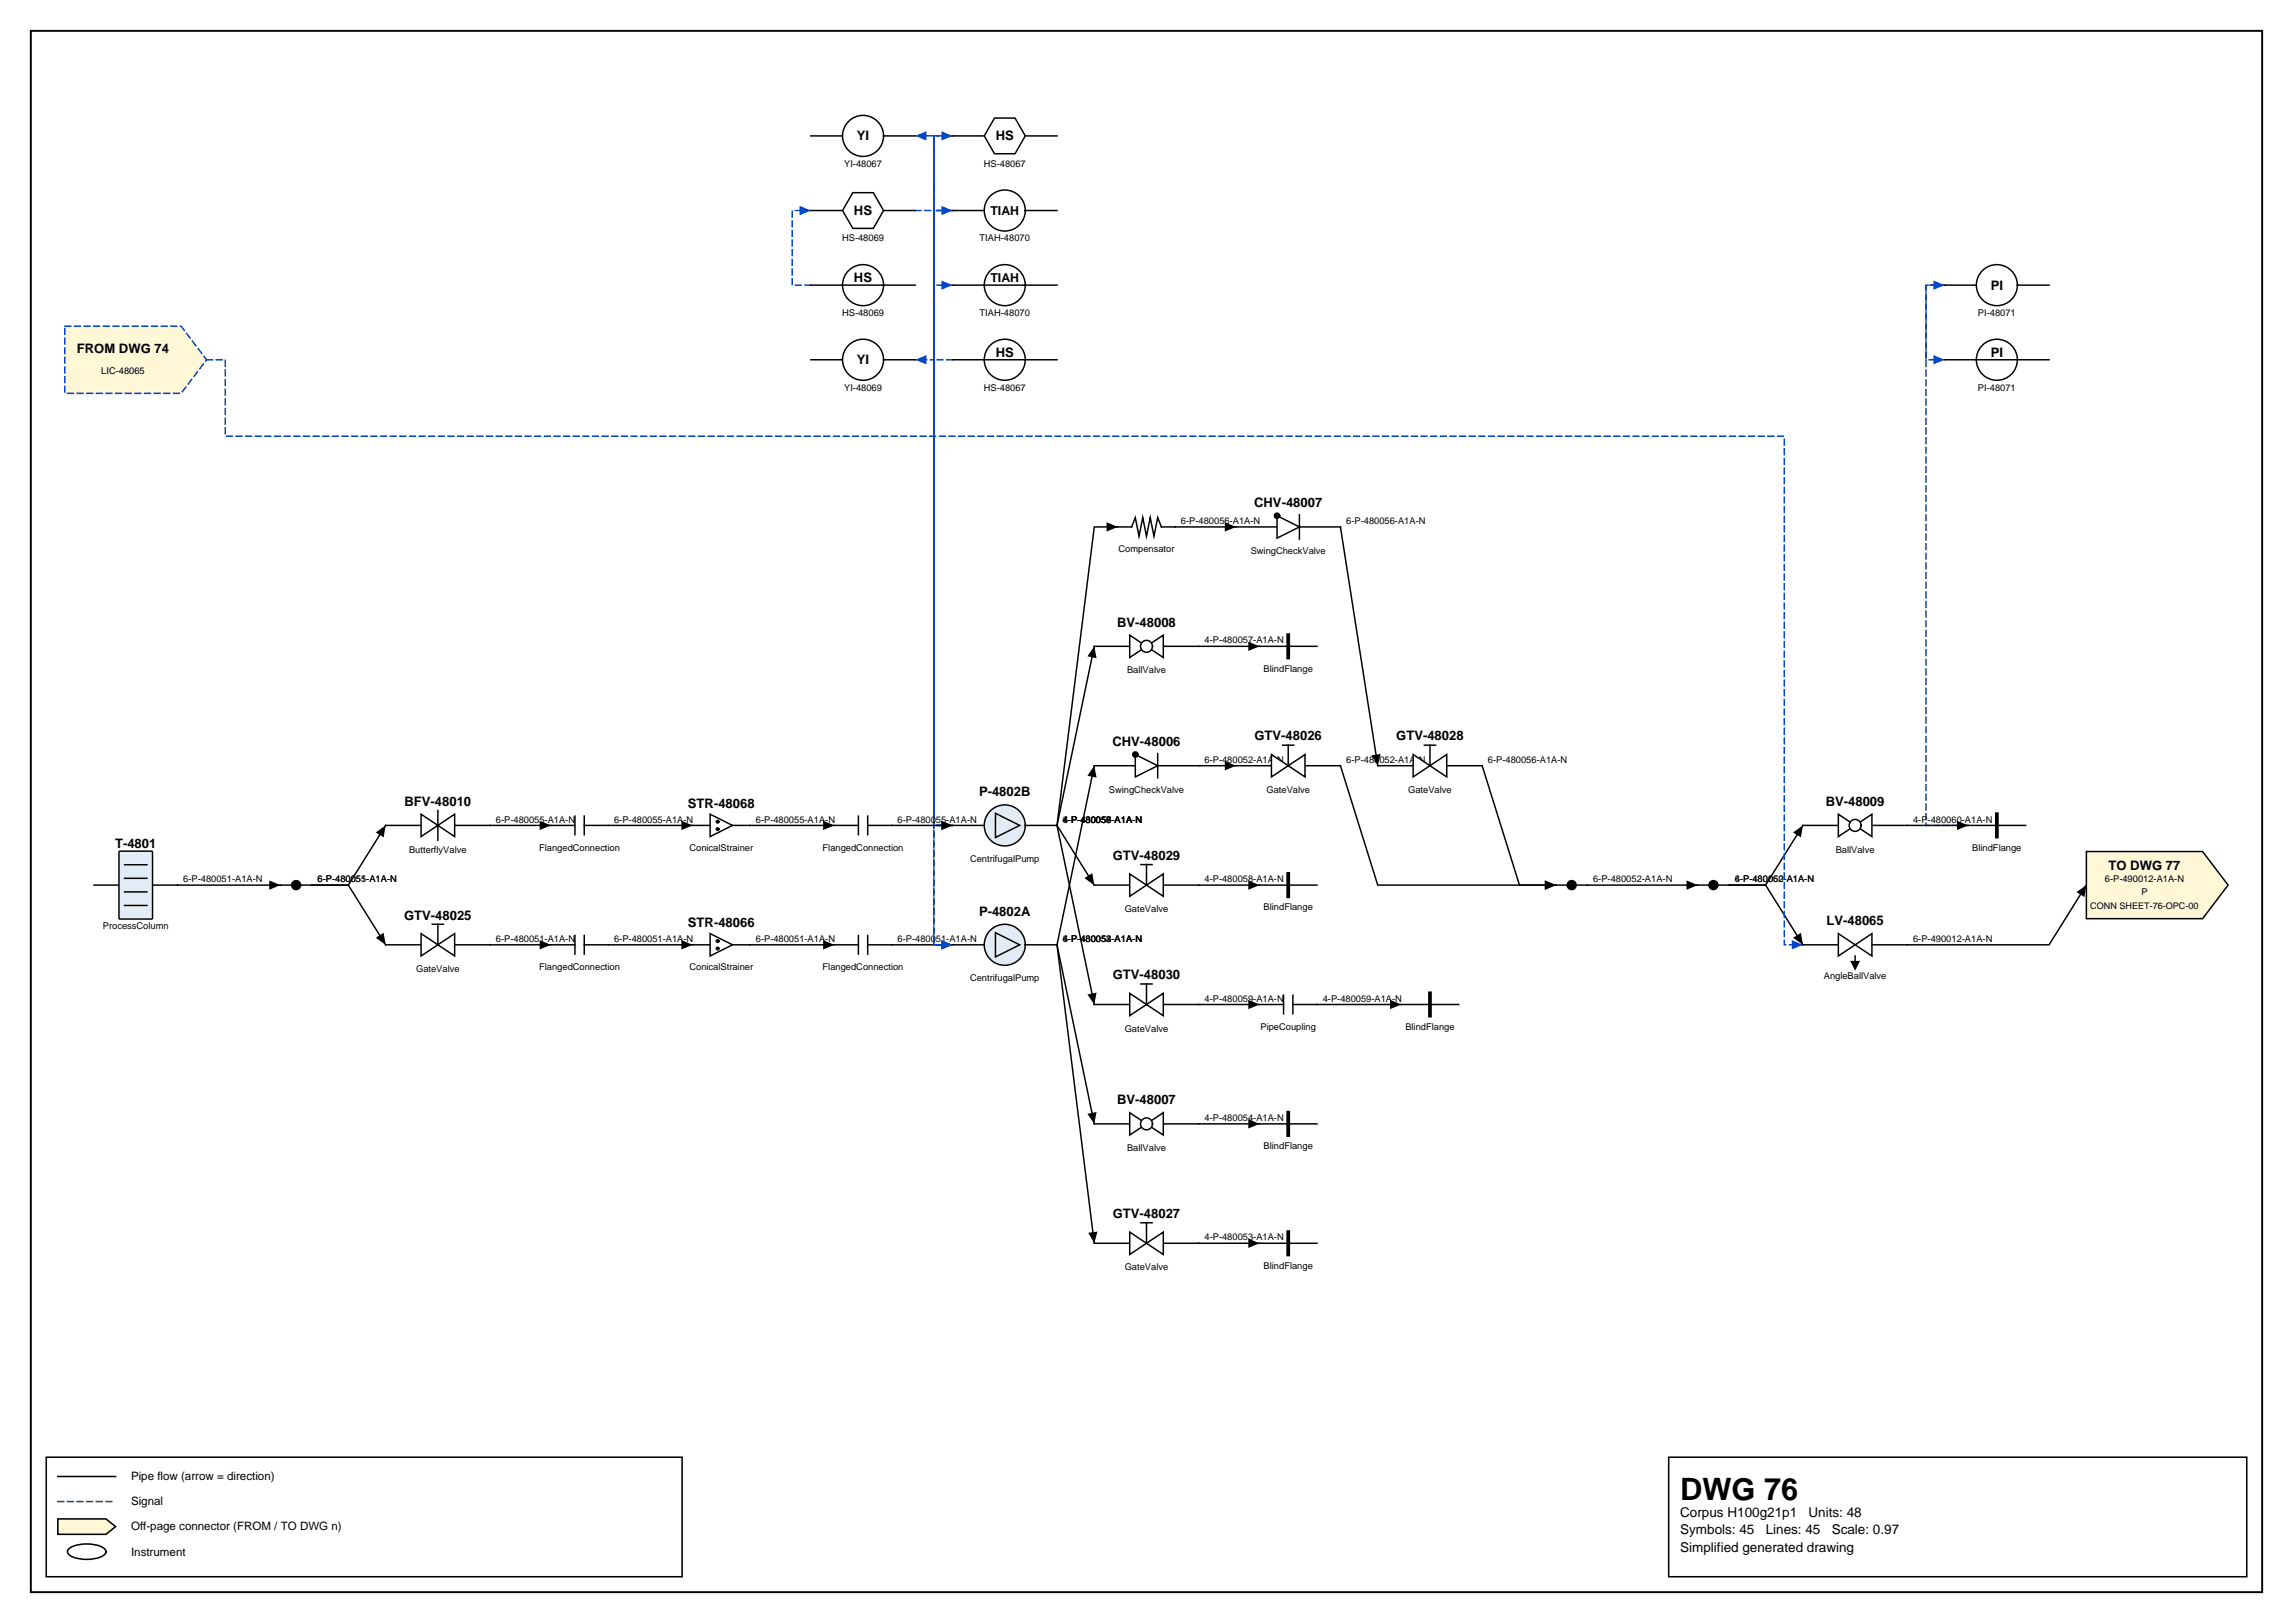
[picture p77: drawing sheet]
<svg xmlns="http://www.w3.org/2000/svg" width="420mm" height="297mm" viewBox="0 0 420 297" stroke-linecap="round" stroke-linejoin="round" font-family="sans-serif">
<defs><g id="words">
<text font-size="5.6" x="307.6" y="274.5">DWG 76</text>
<g font-size="2.5">
<text x="307.6" y="277.6">Corpus H100g21p1</text>
<text x="307.6" y="280.8">Symbols: 45</text>
<text x="323.3" y="280.8">Lines: 45</text>
<text x="331.1" y="277.6">Units: 48</text>
<text x="335.3" y="280.8">Scale: 0.97</text>
<text x="307.6" y="284">Simplified generated drawing</text>
</g>
<g font-size="2.4">
<text x="156.9" y="25.7">YI</text>
<text x="182.3" y="25.7">HS</text>
<text x="156.3" y="39.4">HS</text>
<text x="156.3" y="51.7">HS</text>
<text x="364.5" y="53">PI</text>
<text x="14.1" y="64.6">FROM DWG 74</text>
<text x="182.3" y="65.3">HS</text>
<text x="364.5" y="65.3">PI</text>
<text x="156.9" y="66.7">YI</text>
<text x="229.6" y="92.8">CHV-48007</text>
<text x="204.5" y="114.7">BV-48008</text>
<text x="203.7" y="136.5">CHV-48006</text>
<text x="229.7" y="135.5">GTV-48026</text>
<text x="255.6" y="135.5">GTV-48028</text>
<text x="74.1" y="147.5">BFV-48010</text>
<text x="125.9" y="147.8">STR-48068</text>
<text x="179.2" y="145.8">P-4802B</text>
<text x="334.3" y="147.5">BV-48009</text>
<text x="21.1" y="155.2">T-4801</text>
<text x="203.7" y="157.4">GTV-48029</text>
<text x="386" y="159.1">TO DWG 77</text>
<text x="179.2" y="167.6">P-4802A</text>
<text x="74" y="168.3">GTV-48025</text>
<text x="125.9" y="169.7">STR-48066</text>
<text x="334.4" y="169.3">LV-48065</text>
<text x="203.7" y="179.2">GTV-48030</text>
<text x="204.5" y="202.1">BV-48007</text>
<text x="203.7" y="222.9">GTV-48027</text>
</g>
<g font-size="2.3">
<text x="181.3" y="39.4">TIAH</text>
<text x="181.3" y="51.7">TIAH</text>
</g>
<g font-size="2.1">
<text x="24" y="270.9">Pipe flow (arrow = direction)</text>
<text x="24" y="275.5">Signal</text>
<text x="24" y="280.1">Off-page connector (FROM / TO DWG n)</text>
<text x="24" y="284.7">Instrument</text>
</g>
<g font-size="1.7">
<text x="154.5" y="30.5">YI-48067</text>
<text x="180.1" y="30.5">HS-48067</text>
<text x="154.2" y="44.2">HS-48069</text>
<text x="179.4" y="44.2">TIAH-48070</text>
<text x="154.2" y="57.8">HS-48069</text>
<text x="179.4" y="57.8">TIAH-48070</text>
<text x="362.1" y="57.8">PI-48071</text>
<text x="18.5" y="68.5">LIC-48065</text>
<text x="154.5" y="71.5">YI-48069</text>
<text x="180.1" y="71.5">HS-48067</text>
<text x="362.1" y="71.5">PI-48071</text>
<text x="216.2" y="95.9">6-P-480056-A1A-N</text>
<text x="246.5" y="95.9">6-P-480056-A1A-N</text>
<text x="204.8" y="101.1">Compensator</text>
<text x="229" y="101.4">SwingCheckValve</text>
<text x="220.5" y="117.8">4-P-480057-A1A-N</text>
<text x="206.3" y="123.2">BallValve</text>
<text x="231.3" y="122.9">BlindFlange</text>
<text x="220.5" y="139.6">6-P-480052-A1A-N</text>
<text x="246.5" y="139.6">6-P-480052-A1A-N</text>
<text x="272.4" y="139.6">6-P-480056-A1A-N</text>
<text x="203" y="145.1">SwingCheckValve</text>
<text x="231.9" y="145.1">GateValve</text>
<text x="257.8" y="145.1">GateValve</text>
<text x="90.8" y="150.5">6-P-480055-A1A-N</text>
<text x="98.7" y="155.7">FlangedConnection</text>
<text x="112.4" y="150.5">6-P-480055-A1A-N</text>
<text x="126.2" y="155.7">ConicalStrainer</text>
<text x="138.4" y="150.5">6-P-480055-A1A-N</text>
<text x="150.6" y="155.7">FlangedConnection</text>
<text x="164.3" y="150.5">6-P-480055-A1A-N</text>
<text x="194.6" y="150.5">4-P-480059-A1A-N</text>
<text x="194.6" y="150.5">6-P-480056-A1A-N</text>
<text x="194.6" y="150.5">4-P-480057-A1A-N</text>
<text x="194.6" y="150.5">4-P-480058-A1A-N</text>
<text x="350.3" y="150.5">4-P-480060-A1A-N</text>
<text x="361.1" y="155.7">BlindFlange</text>
<text x="33.6" y="161.5">6-P-480051-A1A-N</text>
<text x="58.1" y="161.5">6-P-480051-A1A-N</text>
<text x="58.1" y="161.5">6-P-480055-A1A-N</text>
<text x="74.9" y="156">ButterflyValve</text>
<text x="177.6" y="157.7">CentrifugalPump</text>
<text x="220.5" y="161.5">4-P-480058-A1A-N</text>
<text x="291.7" y="161.5">6-P-480052-A1A-N</text>
<text x="317.6" y="161.5">6-P-480052-A1A-N</text>
<text x="317.6" y="161.5">4-P-480060-A1A-N</text>
<text x="336.1" y="156">BallValve</text>
<text x="385.4" y="161.4">6-P-490012-A1A-N</text>
<text x="205.9" y="167">GateValve</text>
<text x="231.3" y="166.6">BlindFlange</text>
<text x="382.7" y="166.3">CONN SHEET-76-OPC-00</text>
<text x="392" y="163.8">P</text>
<text x="18.8" y="170.1">ProcessColumn</text>
<text x="90.8" y="172.4">6-P-480051-A1A-N</text>
<text x="112.4" y="172.4">6-P-480051-A1A-N</text>
<text x="138.4" y="172.4">6-P-480051-A1A-N</text>
<text x="164.3" y="172.4">6-P-480051-A1A-N</text>
<text x="194.6" y="172.4">6-P-480052-A1A-N</text>
<text x="194.6" y="172.4">4-P-480054-A1A-N</text>
<text x="194.6" y="172.4">4-P-480053-A1A-N</text>
<text x="350.3" y="172.4">6-P-490012-A1A-N</text>
<text x="76.2" y="177.9">GateValve</text>
<text x="98.7" y="177.5">FlangedConnection</text>
<text x="126.2" y="177.5">ConicalStrainer</text>
<text x="150.6" y="177.5">FlangedConnection</text>
<text x="177.6" y="179.6">CentrifugalPump</text>
<text x="333.9" y="179.2">AngleBallValve</text>
<text x="220.5" y="183.3">4-P-480059-A1A-N</text>
<text x="242.2" y="183.3">4-P-480059-A1A-N</text>
<text x="205.9" y="188.8">GateValve</text>
<text x="230.8" y="188.5">PipeCoupling</text>
<text x="257.3" y="188.5">BlindFlange</text>
<text x="220.5" y="205.2">4-P-480054-A1A-N</text>
<text x="206.3" y="210.7">BallValve</text>
<text x="231.3" y="210.3">BlindFlange</text>
<text x="220.5" y="227">4-P-480053-A1A-N</text>
<text x="205.9" y="232.5">GateValve</text>
<text x="231.3" y="232.2">BlindFlange</text>
</g>
</g></defs>
<path d="M5.6 5.6h408.6v285.8h-408.6z" fill="none" stroke="#000" stroke-width=".35"/>
<path d="M8.5 266.7h116.4v21.9h-116.4zM10.6 270.2h10.6M305.5 266.7h105.8v21.9h-105.8z" fill="none" stroke="#000" stroke-width=".28"/>
<path d="M10.6 274.8h10.6" fill="none" stroke="#0046c8" stroke-width=".28" stroke-dasharray="1.1 .7"/>
<path d="M10.6 278h8.8l1.8 1.4-1.8 1.4h-8.8z" fill="#fff7d6" stroke="#000" stroke-width=".28"/>
<path d="M12.7 283.4a6.7 6.7 0 0 1 6.3 0 .72 .72 0 0 1 0 1.2 6.7 6.7 0 0 1-6.3 0 .72 .72 0 0 1 0-1.2z" fill="none" stroke="#000" stroke-width=".28"/>
<path d="M245.4 140.1l6.8 21.9h32.7M330.1 151.1l-6.8 10.9h-6.7h6.7l6.8 10.9M163.3 172.9h11.1" fill="none" stroke="#000" stroke-width=".27"/>
<path d="M328.3 152.4l1.8-1.3-.4 2.2zM172.3 172.1l2.1 .8-2.1 .9zM282.8 161.1l2.1 .9-2.1 .8zM328.3 171.6l1.4-.9 .4 2.2z" fill="#000"/>
<path d="M174.4 65.8h-3.4v-40.9h3.4" fill="none" stroke="#0046c8" stroke-width=".27" stroke-dasharray="1.1 .7"/>
<path d="M172.3 24l2.1 .9-2.1 .8z" fill="#0046c8"/>
<path d="M245.4 96.4l6.8 43.7M70.6 151.1l-6.8 10.9h-6.7h6.7l6.8 10.9M111.4 151.1h15.4M219.5 140.1h6.8M271.4 140.1l6.8 21.9h6.7M137.3 172.9h15.4M290.6 162h20.2M382 162l-6.9 10.9h-25.9M219.5 183.8h11.1M219.5 205.7h11.1" fill="none" stroke="#000" stroke-width=".27"/>
<path d="M68.8 152.4l1.8-1.3-.4 2.2zM124.8 150.2l2 .9-2 .8zM224.2 139.3l2.1 .8-2.1 .9zM251.1 138.2l1.7-.2-.6 2.1zM68.8 171.6l1.4-.9 .4 2.2zM150.7 172.1l2 .8-2 .9zM282.8 161.1l2.1 .9-2.1 .8zM308.8 161.1l2 .9-2 .8zM380.2 163.3l1.8-1.3-.4 2.2zM228.5 183l2.1 .8-2.1 .9zM228.5 204.8l2.1 .9-2.1 .8z" fill="#000"/>
<path d="M174.4 38.5h-3.4v13.7h3.4" fill="none" stroke="#0046c8" stroke-width=".27" stroke-dasharray="1.1 .7"/>
<path d="M172.3 51.3l2.1 .9-2.1 .8z" fill="#0046c8"/>
<path d="M215.2 96.4h11.1" fill="none" stroke="#000" stroke-width=".27"/>
<path d="M224.2 95.6l2.1 .8-2.1 .9z" fill="#000"/>
<path d="M360.3 151.1h-7.7v-98.9h3.4" fill="none" stroke="#0046c8" stroke-width=".27" stroke-dasharray="1.1 .7"/>
<path d="M354 51.3l2 .9-2 .8z" fill="#0046c8"/>
<path d="M111.4 172.9h15.4" fill="none" stroke="#000" stroke-width=".27"/>
<path d="M124.8 172.1l2 .8-2 .9z" fill="#000"/>
<path d="M174.4 24.9h-3.4v148h3.4" fill="none" stroke="#0046c8" stroke-width=".27" stroke-dasharray="1.1 .7"/>
<path d="M172.3 172.1l2.1 .8-2.1 .9z" fill="#0046c8"/>
<path d="M219.5 118.3h11.1M193.5 151.1l6.8 32.7M349.2 151.1h11.1M32.5 162h18.9M89.7 172.9h11.2M219.5 162h11.1M219.5 227.5h11.1" fill="none" stroke="#000" stroke-width=".27"/>
<path d="M228.5 117.4l2.1 .9-2.1 .8zM358.3 150.2l2 .9-2 .8zM49.3 161.1l2.1 .9-2.1 .8zM98.8 172.1l2.1 .8-2.1 .9zM228.5 161.1l2.1 .9-2.1 .8zM199.1 182l1.7-.3-.5 2.1zM228.5 226.7l2.1 .8-2.1 .9z" fill="#000"/>
<path d="M174.4 151.1h-3.4v-112.6h3.4" fill="none" stroke="#0046c8" stroke-width=".27" stroke-dasharray="1.1 .7"/>
<path d="M172.3 37.7l2.1 .8-2.1 .9z" fill="#0046c8"/>
<path d="M204.6 96.4h-4.3l-6.8 54.7M200.3 118.3l-6.8 32.8M193.5 151.1l6.8 10.9" fill="none" stroke="#000" stroke-width=".27"/>
<path d="M202.6 95.6l2 .8-2 .9zM200.3 118.3l.5 2.2-1.7-.4zM198.5 160.7l1.5-.9 .3 2.2z" fill="#000"/>
<path d="M174.4 151.1h-3.4v-85.3h-3.4" fill="none" stroke="#0046c8" stroke-width=".27" stroke-dasharray="1.1 .7"/>
<path d="M167.6 65.8l2-.8v1.7z" fill="#0046c8"/>
<path d="M200.3 140.1l-6.8 32.8M193.5 172.9l6.8 32.8M193.5 172.9l6.8 54.6" fill="none" stroke="#000" stroke-width=".27"/>
<path d="M200.3 140.1l.5 2.2-1.7-.3zM199.1 203.9l1.7-.4-.5 2.2zM199.2 225.6l1.7-.2-.6 2.1z" fill="#000"/>
<path d="M174.4 172.9h-3.4v-148h-3.4" fill="none" stroke="#0046c8" stroke-width=".27" stroke-dasharray="1.1 .7"/>
<path d="M167.6 24.9l2-.9v1.7z" fill="#0046c8"/>
<path d="M137.3 151.1h15.4" fill="none" stroke="#000" stroke-width=".27"/>
<path d="M150.7 150.2l2 .9-2 .8z" fill="#000"/>
<path d="M148.4 52.2h-3.4v-13.7h3.4" fill="none" stroke="#0046c8" stroke-width=".27" stroke-dasharray="1.1 .7"/>
<path d="M146.4 37.7l2 .8-2 .9z" fill="#0046c8"/>
<path d="M356 52.2h-3.4v13.6h3.4" fill="none" stroke="#0046c8" stroke-width=".27" stroke-dasharray="1.1 .7"/>
<path d="M354 65l2 .8-2 .9z" fill="#0046c8"/>
<path d="M167.6 38.5h3.4v112.6h3.4" fill="none" stroke="#0046c8" stroke-width=".27" stroke-dasharray="1.1 .7"/>
<path d="M172.3 150.2l2.1 .9-2.1 .8z" fill="#0046c8"/>
<path d="M163.3 151.1h11.1" fill="none" stroke="#000" stroke-width=".27"/>
<path d="M172.3 150.2l2.1 .9-2.1 .8z" fill="#000"/>
<path d="M37.8 65.8h3.4v14h285.5v93.1h3.4" fill="none" stroke="#0046c8" stroke-width=".27" stroke-dasharray="1.1 .7"/>
<path d="M328 172.1l2.1 .8-2.1 .9z" fill="#0046c8"/>
<path d="M89.7 151.1h11.2M226.3 140.1h6.5M238.9 140.1h6.5M152.7 172.9h4.5M157.2 171.2v3.4M158.9 172.9h4.4M158.9 171.2v3.4M241.1 183.8h15.4" fill="none" stroke="#000" stroke-width=".27"/>
<path d="M98.8 150.2l2.1 .9-2.1 .8zM254.5 183l2 .8-2 .9z" fill="#000"/>
<path d="M232.8 138.1l6.1 4.1v-4.1l-6.1 4.1z" fill="#fff" stroke="#000" stroke-width=".27"/>
<path d="M174.4 65.8h5.8M187.7 65.8h5.8M234.8 136.4h2.1M235.8 136.4v3.7M310.8 162h5.8M230.6 227.5h10.5" fill="none" stroke="#000" stroke-width=".27"/>
<path d="M235.8 225.5v4.1" fill="none" stroke="#000" stroke-width=".68"/>
<circle cx="313.7" cy="162" r=".82" fill="#000" stroke="#000" stroke-width=".27"/>
<circle cx="184" cy="65.8" r="3.8" fill="#fff" stroke="#000" stroke-width=".27"/>
<path d="M180.2 65.8h7.5M200.3 140.1h7.6M212 140.1h7.5" fill="none" stroke="#000" stroke-width=".27"/>
<path d="M207.9 138.1l4.1 2-4.1 2.1z" fill="#fff" stroke="#000" stroke-width=".27"/>
<path d="M226.3 96.4h7.5M237.9 96.4h7.5M212 137.9v4.5" fill="none" stroke="#000" stroke-width=".27"/>
<circle cx="207.9" cy="138.1" r=".48" fill="#000" stroke="#000" stroke-width=".27"/>
<path d="M233.8 94.4l4.1 2-4.1 2.1z" fill="#fff" stroke="#000" stroke-width=".27"/>
<path d="M237.9 94.2v4.5M51.4 162h5.7M126.8 172.9h3.2M134.1 172.9h3.2" fill="none" stroke="#000" stroke-width=".27"/>
<g fill="#000" stroke="#000" stroke-width=".27">
<circle cx="233.8" cy="94.4" r=".48"/>
<circle cx="54.2" cy="162" r=".82"/>
</g>
<path d="M130 170.9l4.1 2-4.1 2.1z" fill="#fff" stroke="#000" stroke-width=".27"/>
<g fill="#000" stroke="#000" stroke-width=".27">
<circle cx="131.4" cy="173.6" r=".24"/>
<circle cx="131.4" cy="172.2" r=".24"/>
</g>
<path d="M252.2 140.1h6.5M264.9 140.1h6.5M230.6 205.7h10.5" fill="none" stroke="#000" stroke-width=".27"/>
<path d="M235.8 203.6v4.1" fill="none" stroke="#000" stroke-width=".68"/>
<path d="M258.7 138.1l6.2 4.1v-4.1l-6.2 4.1z" fill="#fff" stroke="#000" stroke-width=".27"/>
<path d="M260.8 136.4h2M261.8 136.4v3.7M200.3 205.7h6.5M213 205.7h6.5" fill="none" stroke="#000" stroke-width=".27"/>
<g fill="#fff" stroke="#000" stroke-width=".27">
<path d="M206.8 203.6l6.2 4.1v-4.1l-6.2 4.1z"/>
<circle cx="209.9" cy="205.7" r="1.09"/>
</g>
<path d="M174.4 52.2h5.8M187.7 52.2h5.8M100.9 151.1h4.4M105.3 149.4v3.4M107 151.1h4.4M107 149.4v3.4M284.9 162h5.7" fill="none" stroke="#000" stroke-width=".27"/>
<circle cx="287.7" cy="162" r=".82" fill="#000" stroke="#000" stroke-width=".27"/>
<circle cx="184" cy="52.2" r="3.8" fill="#fff" stroke="#000" stroke-width=".27"/>
<path d="M180.2 52.2h7.5M330.1 172.9h6.5M342.7 172.9h6.5" fill="none" stroke="#000" stroke-width=".27"/>
<path d="M336.6 170.9l6.1 4.1v-4.1l-6.1 4.1z" fill="#fff" stroke="#000" stroke-width=".27"/>
<path d="M339.6 175v1.3M200.3 183.8h6.5M213 183.8h6.5" fill="none" stroke="#000" stroke-width=".27"/>
<path d="M339 176h1.3l-.7 1.4z" fill="#000" stroke="#000" stroke-width=".27"/>
<path d="M206.8 181.8l6.2 4.1v-4.1l-6.2 4.1z" fill="#fff" stroke="#000" stroke-width=".27"/>
<path d="M174.4 38.5h5.8M187.7 38.5h5.8M208.9 180.1h2M209.9 180.1v3.7" fill="none" stroke="#000" stroke-width=".27"/>
<circle cx="184" cy="38.5" r="3.8" fill="#fff" stroke="#000" stroke-width=".27"/>
<path d="M174.4 24.9h5.8M187.7 24.9h5.8M204.6 96.4h2.6l.7-1.7 .6 3.4 .7-3.4 .7 3.4 .7-3.4 .7 3.4 .7-3.4 .6 1.7h2.6M360.3 151.1h10.5M100.9 172.9h4.4M105.3 171.2v3.4M107 172.9h4.4M107 171.2v3.4" fill="none" stroke="#000" stroke-width=".27"/>
<path d="M365.6 149v4.1" fill="none" stroke="#000" stroke-width=".68"/>
<path d="M182.1 21.6h3.7l1.9 3.3-1.9 3.2h-3.7l-1.9-3.2z" fill="#fff" stroke="#000" stroke-width=".27"/>
<path d="M230.6 118.3h10.5M17.2 162h4.6M27.9 162h4.6" fill="none" stroke="#000" stroke-width=".27"/>
<path d="M235.8 116.2v4.1" fill="none" stroke="#000" stroke-width=".68"/>
<path d="M21.8 155.8h6.1v12.4h-6.1z" fill="#e2ecf7" stroke="#000" stroke-width=".27"/>
<path d="M22.8 158.3h4.1M330.1 151.1h6.5M342.7 151.1h6.5M22.8 160.7h4.1M22.8 163.2h4.1M22.8 165.7h4.1" fill="none" stroke="#000" stroke-width=".27"/>
<g fill="#fff" stroke="#000" stroke-width=".27">
<path d="M336.6 149l6.1 4.1v-4.1l-6.1 4.1z"/>
<circle cx="339.6" cy="151.1" r="1.09"/>
</g>
<path d="M382 155.8h21.3l4.6 6.2-4.6 6.1h-21.3z" fill="#fff7d6" stroke="#000" stroke-width=".27"/>
<path d="M200.3 227.5h6.5M213 227.5h6.5" fill="none" stroke="#000" stroke-width=".27"/>
<path d="M206.8 225.5l6.2 4.1v-4.1l-6.2 4.1z" fill="#fff" stroke="#000" stroke-width=".27"/>
<path d="M200.3 118.3h6.5M213 118.3h6.5M208.9 223.8h2M209.9 223.8v3.7" fill="none" stroke="#000" stroke-width=".27"/>
<g fill="#fff" stroke="#000" stroke-width=".27">
<path d="M206.8 116.2l6.2 4.1v-4.1l-6.2 4.1z"/>
<circle cx="209.9" cy="118.3" r="1.09"/>
</g>
<path d="M200.3 162h6.5M213 162h6.5" fill="none" stroke="#000" stroke-width=".27"/>
<path d="M206.8 159.9l6.2 4.1v-4.1l-6.2 4.1z" fill="#fff" stroke="#000" stroke-width=".27"/>
<path d="M356 65.8h5.8M369.3 65.8h5.8M208.9 158.2h2M209.9 158.2v3.8" fill="none" stroke="#000" stroke-width=".27"/>
<circle cx="365.6" cy="65.8" r="3.8" fill="#fff" stroke="#000" stroke-width=".27"/>
<path d="M361.8 65.8h7.5M70.6 172.9h6.5M83.2 172.9h6.5M256.5 183.8h10.6" fill="none" stroke="#000" stroke-width=".27"/>
<path d="M261.8 181.8v4.1" fill="none" stroke="#000" stroke-width=".68"/>
<path d="M77.1 170.9l6.1 4.1v-4.1l-6.1 4.1z" fill="#fff" stroke="#000" stroke-width=".27"/>
<path d="M174.4 151.1h5.8M187.7 151.1h5.8M79.1 169.2h2.1M80.2 169.2v3.7" fill="none" stroke="#000" stroke-width=".27"/>
<circle cx="184" cy="151.1" r="3.8" fill="#e2ecf7" stroke="#000" stroke-width=".27"/>
<path d="M182.2 148.8l4.5 2.3-4.5 2.2zM174.4 172.9h5.8M187.7 172.9h5.8" fill="none" stroke="#000" stroke-width=".27"/>
<circle cx="184" cy="172.9" r="3.8" fill="#e2ecf7" stroke="#000" stroke-width=".27"/>
<path d="M126.8 151.1h3.2M134.1 151.1h3.2M182.2 170.7l4.5 2.2-4.5 2.2z" fill="none" stroke="#000" stroke-width=".27"/>
<path d="M130 149l4.1 2.1-4.1 2z" fill="#fff" stroke="#000" stroke-width=".27"/>
<g fill="#000" stroke="#000" stroke-width=".27">
<circle cx="131.4" cy="150.4" r=".24"/>
<circle cx="131.4" cy="151.7" r=".24"/>
</g>
<path d="M148.4 65.8h5.9M161.8 65.8h5.8" fill="none" stroke="#000" stroke-width=".27"/>
<circle cx="158" cy="65.8" r="3.8" fill="#fff" stroke="#000" stroke-width=".27"/>
<path d="M148.4 52.2h5.9M161.8 52.2h5.8" fill="none" stroke="#000" stroke-width=".27"/>
<circle cx="158" cy="52.2" r="3.8" fill="#fff" stroke="#000" stroke-width=".27"/>
<path d="M154.3 52.2h7.5M356 52.2h5.8M369.3 52.2h5.8" fill="none" stroke="#000" stroke-width=".27"/>
<circle cx="365.6" cy="52.2" r="3.8" fill="#fff" stroke="#000" stroke-width=".27"/>
<path d="M148.4 38.5h5.9M161.8 38.5h5.8" fill="none" stroke="#000" stroke-width=".27"/>
<path d="M156.1 35.3h3.8l1.9 3.2-1.9 3.3h-3.8l-1.8-3.3z" fill="#fff" stroke="#000" stroke-width=".27"/>
<path d="M152.7 151.1h4.5M157.2 149.4v3.4M158.9 151.1h4.4M158.9 149.4v3.4" fill="none" stroke="#000" stroke-width=".27"/>
<path d="M11.9 59.7h21.3l4.6 6.1-4.6 6.2h-21.3z" fill="#fff7d6" stroke="#0046c8" stroke-width=".27" stroke-dasharray="1.1 .7"/>
<path d="M70.6 151.1h6.5M83.2 151.1h6.5M230.6 162h10.5" fill="none" stroke="#000" stroke-width=".27"/>
<path d="M235.8 159.9v4.1" fill="none" stroke="#000" stroke-width=".68"/>
<path d="M77.1 149l6.1 4.1v-4.1l-6.1 4.1z" fill="#fff" stroke="#000" stroke-width=".27"/>
<path d="M148.4 24.9h5.9M161.8 24.9h5.8M80.2 148.3v5.5" fill="none" stroke="#000" stroke-width=".27"/>
<circle cx="158" cy="24.9" r="3.8" fill="#fff" stroke="#000" stroke-width=".27"/>
<path d="M230.6 183.8h4.4M235 182.1v3.4M236.7 183.8h4.4M236.7 182.1v3.4" fill="none" stroke="#000" stroke-width=".27"/>
<use href="#words"/>
</svg>
